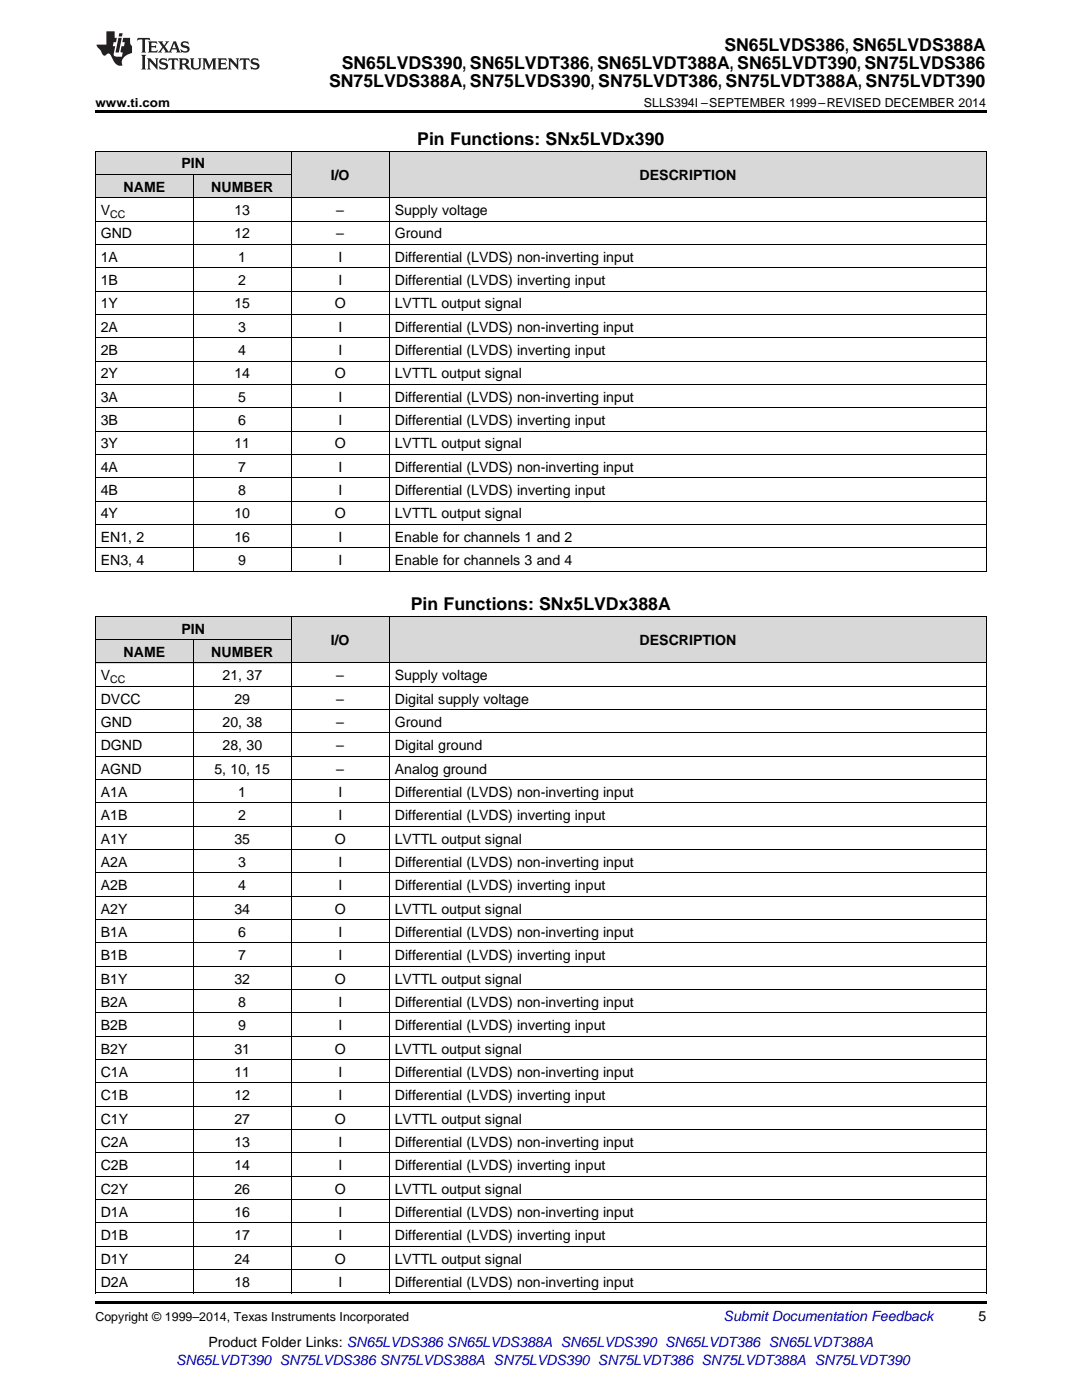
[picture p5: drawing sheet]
<svg xmlns="http://www.w3.org/2000/svg" width="216mm" height="279mm" viewBox="0 0 216 279" stroke-linecap="round" stroke-linejoin="round" font-family="sans-serif">
<defs><g id="words">
<g font-size="3.5">
<text x="144.5" y="10.2">SN65LVDS386, SN65LVDS388A</text>
<text x="65.7" y="17.3">SN75LVDS388A, SN75LVDS390, SN75LVDT386, SN75LVDT388A, SN75LVDT390</text>
<text x="68.2" y="13.8">SN65LVDS390, SN65LVDT386, SN65LVDT388A, SN65LVDT390, SN75LVDS386</text>
<text x="83.3" y="28.9">Pin Functions: SNx5LVDx390</text>
<text x="82" y="121.8">Pin Functions: SNx5LVDx388A</text>
</g>
<g font-size="2.8">
<text x="36.2" y="33.6">PIN</text>
<text x="66" y="35.9">I/O</text>
<text x="127.6" y="35.9">DESCRIPTION</text>
<text x="24.7" y="38.2">NAME</text>
<text x="42.2" y="38.2">NUMBER</text>
<text x="20.1" y="42.9">V</text>
<text x="20.1" y="47.6">GND</text>
<text x="46.8" y="42.9">13</text>
<text x="46.8" y="47.6">12</text>
<text x="67.1" y="42.9">–</text>
<text x="67.1" y="47.6">–</text>
<text x="78.8" y="42.9">Supply voltage</text>
<text x="78.8" y="47.6">Ground</text>
<text x="20.1" y="52.2">1A</text>
<text x="47.6" y="52.2">1</text>
<text x="67.5" y="52.2">I</text>
<text x="78.8" y="52.2">Differential (LVDS) non-inverting input</text>
<text x="20.1" y="56.9">1B</text>
<text x="47.6" y="56.9">2</text>
<text x="67.5" y="56.9">I</text>
<text x="78.8" y="56.9">Differential (LVDS) inverting input</text>
<text x="20.1" y="61.5">1Y</text>
<text x="46.8" y="61.5">15</text>
<text x="66.8" y="61.5">O</text>
<text x="78.8" y="61.5">LVTTL output signal</text>
<text x="20.1" y="66.2">2A</text>
<text x="20.1" y="70.8">2B</text>
<text x="47.6" y="66.2">3</text>
<text x="47.6" y="70.8">4</text>
<text x="67.5" y="66.2">I</text>
<text x="67.5" y="70.8">I</text>
<text x="78.8" y="66.2">Differential (LVDS) non-inverting input</text>
<text x="78.8" y="70.8">Differential (LVDS) inverting input</text>
<text x="20.1" y="75.5">2Y</text>
<text x="46.8" y="75.5">14</text>
<text x="66.8" y="75.5">O</text>
<text x="78.8" y="75.5">LVTTL output signal</text>
<text x="20.1" y="80.2">3A</text>
<text x="47.6" y="80.2">5</text>
<text x="67.5" y="80.2">I</text>
<text x="78.8" y="80.2">Differential (LVDS) non-inverting input</text>
<text x="20.1" y="84.8">3B</text>
<text x="20.1" y="89.5">3Y</text>
<text x="46.8" y="89.5">11</text>
<text x="47.6" y="84.8">6</text>
<text x="66.8" y="89.5">O</text>
<text x="67.5" y="84.8">I</text>
<text x="78.8" y="84.8">Differential (LVDS) inverting input</text>
<text x="78.8" y="89.5">LVTTL output signal</text>
<text x="20.1" y="94.1">4A</text>
<text x="47.6" y="94.1">7</text>
<text x="67.5" y="94.1">I</text>
<text x="78.8" y="94.1">Differential (LVDS) non-inverting input</text>
<text x="20.1" y="98.8">4B</text>
<text x="47.6" y="98.8">8</text>
<text x="67.5" y="98.8">I</text>
<text x="78.8" y="98.8">Differential (LVDS) inverting input</text>
<text x="20.1" y="103.4">4Y</text>
<text x="46.8" y="103.4">10</text>
<text x="66.8" y="103.4">O</text>
<text x="78.8" y="103.4">LVTTL output signal</text>
<text x="20.1" y="108.1">EN1, 2</text>
<text x="20.1" y="112.7">EN3, 4</text>
<text x="46.8" y="108.1">16</text>
<text x="47.6" y="112.7">9</text>
<text x="67.5" y="108.1">I</text>
<text x="67.5" y="112.7">I</text>
<text x="78.8" y="108.1">Enable for channels 1 and 2</text>
<text x="78.8" y="112.7">Enable for channels 3 and 4</text>
<text x="24.7" y="131.1">NAME</text>
<text x="36.2" y="126.4">PIN</text>
<text x="42.2" y="131.1">NUMBER</text>
<text x="66" y="128.8">I/O</text>
<text x="127.6" y="128.8">DESCRIPTION</text>
<text x="20.1" y="135.7">V</text>
<text x="44.4" y="135.7">21, 37</text>
<text x="67.1" y="135.7">–</text>
<text x="78.8" y="135.7">Supply voltage</text>
<text x="20.1" y="140.4">DVCC</text>
<text x="46.8" y="140.4">29</text>
<text x="67.1" y="140.4">–</text>
<text x="78.8" y="140.4">Digital supply voltage</text>
<text x="20.1" y="145.1">GND</text>
<text x="20.1" y="149.7">DGND</text>
<text x="44.4" y="145.1">20, 38</text>
<text x="44.4" y="149.7">28, 30</text>
<text x="67.1" y="145.1">–</text>
<text x="67.1" y="149.7">–</text>
<text x="78.8" y="145.1">Ground</text>
<text x="78.8" y="149.7">Digital ground</text>
<text x="20.1" y="154.4">AGND</text>
<text x="42.8" y="154.4">5, 10, 15</text>
<text x="67.1" y="154.4">–</text>
<text x="78.8" y="154.4">Analog ground</text>
<text x="20.1" y="159">A1A</text>
<text x="47.6" y="159">1</text>
<text x="67.5" y="159">I</text>
<text x="78.8" y="159">Differential (LVDS) non-inverting input</text>
<text x="20.1" y="163.7">A1B</text>
<text x="47.6" y="163.7">2</text>
<text x="67.5" y="163.7">I</text>
<text x="78.8" y="163.7">Differential (LVDS) inverting input</text>
<text x="20.1" y="168.3">A1Y</text>
<text x="20.1" y="173">A2A</text>
<text x="46.8" y="168.3">35</text>
<text x="47.6" y="173">3</text>
<text x="66.8" y="168.3">O</text>
<text x="67.5" y="173">I</text>
<text x="78.8" y="168.3">LVTTL output signal</text>
<text x="78.8" y="173">Differential (LVDS) non-inverting input</text>
<text x="20.1" y="177.7">A2B</text>
<text x="47.6" y="177.7">4</text>
<text x="67.5" y="177.7">I</text>
<text x="78.8" y="177.7">Differential (LVDS) inverting input</text>
<text x="20.1" y="182.3">A2Y</text>
<text x="46.8" y="182.3">34</text>
<text x="66.8" y="182.3">O</text>
<text x="78.8" y="182.3">LVTTL output signal</text>
<text x="20.1" y="187">B1A</text>
<text x="20.1" y="191.6">B1B</text>
<text x="47.6" y="187">6</text>
<text x="47.6" y="191.6">7</text>
<text x="67.5" y="187">I</text>
<text x="67.5" y="191.6">I</text>
<text x="78.8" y="187">Differential (LVDS) non-inverting input</text>
<text x="78.8" y="191.6">Differential (LVDS) inverting input</text>
<text x="20.1" y="196.3">B1Y</text>
<text x="46.8" y="196.3">32</text>
<text x="66.8" y="196.3">O</text>
<text x="78.8" y="196.3">LVTTL output signal</text>
<text x="20.1" y="200.9">B2A</text>
<text x="47.6" y="200.9">8</text>
<text x="67.5" y="200.9">I</text>
<text x="78.8" y="200.9">Differential (LVDS) non-inverting input</text>
<text x="20.1" y="205.6">B2B</text>
<text x="47.6" y="205.6">9</text>
<text x="67.5" y="205.6">I</text>
<text x="78.8" y="205.6">Differential (LVDS) inverting input</text>
<text x="20.1" y="210.3">B2Y</text>
<text x="20.1" y="214.9">C1A</text>
<text x="46.8" y="210.3">31</text>
<text x="46.8" y="214.9">11</text>
<text x="66.8" y="210.3">O</text>
<text x="67.5" y="214.9">I</text>
<text x="78.8" y="210.3">LVTTL output signal</text>
<text x="78.8" y="214.9">Differential (LVDS) non-inverting input</text>
<text x="20.1" y="219.6">C1B</text>
<text x="46.8" y="219.6">12</text>
<text x="67.5" y="219.6">I</text>
<text x="78.8" y="219.6">Differential (LVDS) inverting input</text>
<text x="20.1" y="224.2">C1Y</text>
<text x="46.8" y="224.2">27</text>
<text x="66.8" y="224.2">O</text>
<text x="78.8" y="224.2">LVTTL output signal</text>
<text x="20.1" y="228.9">C2A</text>
<text x="20.1" y="233.5">C2B</text>
<text x="46.8" y="228.9">13</text>
<text x="46.8" y="233.5">14</text>
<text x="67.5" y="228.9">I</text>
<text x="67.5" y="233.5">I</text>
<text x="78.8" y="228.9">Differential (LVDS) non-inverting input</text>
<text x="78.8" y="233.5">Differential (LVDS) inverting input</text>
<text x="20.1" y="238.2">C2Y</text>
<text x="46.8" y="238.2">26</text>
<text x="66.8" y="238.2">O</text>
<text x="78.8" y="238.2">LVTTL output signal</text>
<text x="20.1" y="242.9">D1A</text>
<text x="46.8" y="242.9">16</text>
<text x="67.5" y="242.9">I</text>
<text x="78.8" y="242.9">Differential (LVDS) non-inverting input</text>
<text x="20.1" y="247.5">D1B</text>
<text x="46.8" y="247.5">17</text>
<text x="67.5" y="247.5">I</text>
<text x="78.8" y="247.5">Differential (LVDS) inverting input</text>
<text x="20.1" y="252.2">D1Y</text>
<text x="20.1" y="256.8">D2A</text>
<text x="46.8" y="252.2">24</text>
<text x="46.8" y="256.8">18</text>
<text x="66.8" y="252.2">O</text>
<text x="67.5" y="256.8">I</text>
<text x="78.8" y="252.2">LVTTL output signal</text>
<text x="78.8" y="256.8">Differential (LVDS) non-inverting input</text>
<text x="195.3" y="263.6">5</text>
<text x="41.6" y="268.9">Product Folder Links: SN65LVDS386 SN65LVDS388A SN65LVDS390 SN65LVDT386 SN65LVDT388A</text>
</g>
<g font-size="2.8" fill="#0000c8">
<text x="144.4" y="263.6">Submit Documentation Feedback</text>
<text x="35.1" y="272.4">SN65LVDT390 SN75LVDS386 SN75LVDS388A SN75LVDS390 SN75LVDT386 SN75LVDT388A SN75LVDT390</text>
</g>
<g font-size="2.5">
<text x="19" y="21.4">www.ti.com</text>
<text x="128.5" y="21.4">SLLS394I –SEPTEMBER 1999–REVISED DECEMBER 2014</text>
<text x="19" y="263.6">Copyright © 1999–2014, Texas Instruments Incorporated</text>
</g>
<g font-size="2.1">
<text x="22" y="43.5">CC</text>
<text x="22" y="136.3">CC</text>
</g>
</g></defs>
<g fill="#d8d8d8">
<path d="M19 127.7h19.6v4.7h-19.6z"/>
<path d="M38.6 127.7h19.5v4.7h-19.5z"/>
<path d="M58.1 123h19.6v9.4h-19.6z"/>
<path d="M77.7 123h119.1v9.4h-119.1z"/>
<path d="M19 123h19.6v4.7h-19.6z"/>
<path d="M38.6 123h19.5v4.7h-19.5z"/>
<path d="M19 34.9h19.6v4.6h-19.6z"/>
<path d="M38.6 34.9h19.5v4.6h-19.5z"/>
<path d="M58.1 30.2h19.6v9.3h-19.6z"/>
<path d="M77.7 30.2h119.1v9.3h-119.1z"/>
<path d="M19 30.2h19.6v4.7h-19.6z"/>
<path d="M38.6 30.2h19.5v4.7h-19.5z"/>
</g>
<path d="M19 22h177.8v.5h-177.8zM19 259.7h177.8v.5h-177.8z" fill="#000"/>
<g fill="none" stroke="#000" stroke-width=".2">
<path d="M19 39.5h177.8M19 34.8h39.1M19 30.1h177.8M19.1 30.2v83.8M38.5 34.9v79.1M58.1 30.2v83.8M77.7 30.2v83.8M196.8 30.2v83.8M19 58.1h177.8M19 53.4h177.8M19 48.8h177.8M19 44.1h177.8"/>
<path d="M19 76.7h177.8M19 72.1h177.8M19 67.4h177.8M19 62.7h177.8M19 100h177.8M19 95.3h177.8M19 90.7h177.8M19 86h177.8M19 81.4h177.8M19 114h177.8M19 109.3h177.8M19 104.7h177.8"/>
<path d="M19 137h177.8M19 132.3h177.8M19 127.7h39.1M19 123h177.8M19.1 123v135.1M38.5 127.7v130.4M58.1 123v135.1M77.7 123v135.1M196.8 123v135.1M19 155.6h177.8M19 150.9h177.8M19 146.3h177.8"/>
<path d="M19 141.6h177.8M19 178.9h177.8M19 174.2h177.8M19 169.6h177.8M19 164.9h177.8M19 160.2h177.8M19 197.5h177.8M19 192.8h177.8M19 188.2h177.8M19 183.5h177.8M19 216.1h177.8M19 211.5h177.8"/>
<path d="M19 206.8h177.8M19 202.2h177.8M19 239.4h177.8M19 234.8h177.8M19 230.1h177.8M19 225.4h177.8M19 220.8h177.8M19 258h177.8M19 253.4h177.8M19 248.7h177.8M19 244.1h177.8"/>
</g>
<g fill="#231f20">
<path d="M27.5 7.6l-.1 .5 .4-.2h.6v.1v2.1l-.2 .4h1l-.3-.4v-2.1l.1-.1h.5l.5 .2-.2-.5zM29.5 8.3l.2 .3v1.5l-.2 .4h1.8l.2-.6a1.04 1.04 0 0 1-1.3 .2v-.7h.6l.3 .2v-.6l-.3 .2h-.6v-.6l.8-.1 .4 .3-.2-.5zM31.5 8.3l.9 1.1-.9 1.1h.8l-.2-.2 .5-.7 .4 .7-.2 .2h1.5l-.1-.2 .1-.4h.9l.1 .4-.2 .2h1l-.3-.3-.7-1.9h-.5l-.9 2-.8-1 .9-1h-.8l.1 .3-.3 .5-.4-.6 .2-.2zM34.7 8.6l.4 1h-.7zM36.3 8.4a.63 .63 0 0 0-.2 .7 .63 .63 0 0 0 .6 .4l.6 .2 .1 .2a.75 .75 0 0 1-.7 .4 .75 .75 0 0 1-.6-.5l.1 .7 .1-.1a1.11 1.11 0 0 0 1.5-.6 1.13 1.13 0 0 0-1.2-.8l-.1-.4a1.04 1.04 0 0 1 1.2 .2l-.2-.5-.1 .1-.5-.2zM28.2 10.9l.2 .4v2.2l-.2 .4h1l-.3-.4v-2.2l.3-.4zM29.3 11.6l.3 .4v1.5l-.3 .4h.8l-.2-.4v-1.3l1.5 1.7v-1.9l.2-.4h-.7l.2 .4v.9l-1.1-1.3zM32 11.8a.62 .62 0 0 0-.2 .7 .62 .62 0 0 0 .6 .4l.6 .1 .1 .3a.76 .76 0 0 1-.7 .3 .76 .76 0 0 1-.6-.4l.1 .7 .1-.1a1.11 1.11 0 0 0 1.5-.6 1.13 1.13 0 0 0-1.2-.8l-.1-.4a1.04 1.04 0 0 1 1.2 .2l-.2-.6-.1 .1-.5-.1zM33.7 11.6l-.2 .6a.61 .61 0 0 1 .8-.3v1.6l-.2 .4h.9l-.2-.4v-1.6a.63 .63 0 0 1 .8 .3l-.2-.6zM35.6 11.6l.3 .4v1.5l-.3 .4h1l-.2-.2v-.8l.5 .2a.76 .76 0 0 0 1.2 .7l-1-1a.58 .58 0 0 0 .6-.5 .58 .58 0 0 0-.5-.6zM36.4 11.9h.1a.45 .45 0 0 1 .5 .1 .45 .45 0 0 1 .1 .5l-.7 .2zM37.9 11.6l.2 .2a2.17 2.17 0 0 0 .3 1.9 .99 .99 0 0 0 1.6-.6v-1.1l.2-.4h-.7l.2 .2a1.92 1.92 0 0 1-.2 1.8 .6 .6 0 0 1-.9-.5v-1.1l.2-.4zM40.4 11.6l.2 .4v1.5l-.2 .4h.7l-.2-.4v-1.4l.8 1.8 .8-1.8v1.4l-.2 .4h.9l-.2-.4v-1.5l.2-.4h-.8l-.6 1.5-.6-1.5zM43.4 11.6l.2 .4v1.5l-.2 .4h1.8l.2-.6a1.04 1.04 0 0 1-1.3 .1v-.6h.5l.4 .2v-.6l-.4 .2h-.5v-.7h.8l.3 .3-.1-.6zM45.5 11.6l.2 .4v1.5l-.2 .4h.7l-.2-.4v-1.3l1.5 1.7v-1.9l.2-.4h-.7l.2 .4v.9l-1.1-1.3zM47.9 11.6l-.1 .6a.61 .61 0 0 1 .8-.3v1.6l-.3 .4h1l-.3-.4 .1-1.6a.63 .63 0 0 1 .7 .3l-.1-.6zM50.2 11.8a.62 .62 0 0 0-.2 .7 .62 .62 0 0 0 .6 .4l.6 .1 .2 .3a.76 .76 0 0 1-.8 .3 .76 .76 0 0 1-.6-.4l.1 .7 .2-.1a1.11 1.11 0 0 0 1.5-.6 1.13 1.13 0 0 0-1.3-.8l-.1-.4a1.04 1.04 0 0 1 1.2 .2l-.1-.6-.2 .1-.5-.1z"/>
<path d="M21.2 6.3v2.6h-1.9l.1 .4 .7 .9a.91 .91 0 0 0 1 .8 .56 .56 0 0 1 .5-.3 .56 .56 0 0 1 .5 .3l.4 .8a1.53 1.53 0 0 0 1.9 1.2 1.54 1.54 0 0 1 1-2.1l.9-.3v-1.4a1.52 1.52 0 0 1-.3-1.6h-1.4l-.2 .8h.5l-.2 .8h-.4l-.2 1v.2l.4 .1-.2 .8a1.93 1.93 0 0 1-1.6-.3l.3-1.8h-.5l.2-.8h.4l.2-.8h-.4v-1.3zM23.6 7.6l-.6 2.9h.7l.6-2.9zM23.8 6.6l-.1 .7h.6l.2-.7z"/>
</g>
<use href="#words"/>
</svg>
